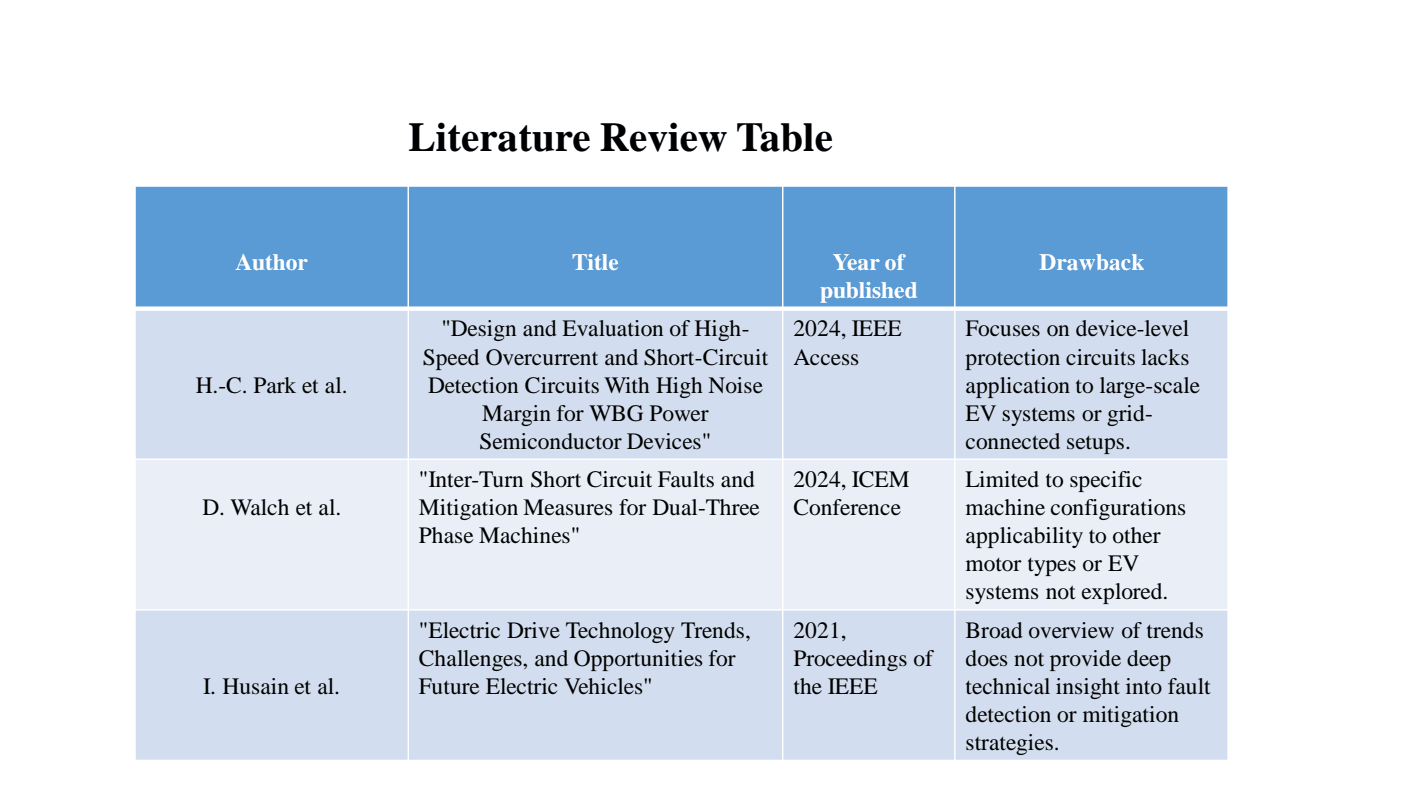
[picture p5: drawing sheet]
<svg xmlns="http://www.w3.org/2000/svg" width="339mm" height="190mm" viewBox="0 0 339 190" stroke-linecap="round" stroke-linejoin="round" font-family="sans-serif">
<defs><g id="words">
<text font-size="9.9" x="98.8" y="36.5">Literature Review Table</text>
<g font-size="5.7" fill="#fff">
<text x="56.9" y="65.2">Author</text>
<text x="138.3" y="65.2">Title</text>
<text x="201.3" y="65.2">Year of</text>
<text x="251.3" y="65.2">Drawback</text>
<text x="198.2" y="72">published</text>
</g>
<g font-size="5.7">
<text x="106.7" y="81.3">&quot;Design and Evaluation of High-</text>
<text x="191.8" y="81.3">2024, IEEE</text>
<text x="233.4" y="81.3">Focuses on device-level</text>
<text x="102.2" y="88.1">Speed Overcurrent and Short-Circuit</text>
<text x="191.8" y="88.1">Access</text>
<text x="233.4" y="88.1">protection circuits lacks</text>
<text x="47.3" y="94.9">H.-C. Park et al.</text>
<text x="103.5" y="94.9">Detection Circuits With High Noise</text>
<text x="233.4" y="94.9">application to large-scale</text>
<text x="116.6" y="101.7">Margin for WBG Power</text>
<text x="233.4" y="101.7">EV systems or grid-</text>
<text x="115.9" y="108.5">Semiconductor Devices&quot;</text>
<text x="233.4" y="108.5">connected setups.</text>
<text x="101.3" y="117.8">&quot;Inter-Turn Short Circuit Faults and</text>
<text x="191.8" y="117.8">2024, ICEM</text>
<text x="233.4" y="117.8">Limited to specific</text>
<text x="48.9" y="124.5">D. Walch et al.</text>
<text x="101.3" y="124.5">Mitigation Measures for Dual-Three</text>
<text x="191.8" y="124.5">Conference</text>
<text x="233.4" y="124.5">machine configurations</text>
<text x="101.3" y="131.3">Phase Machines&quot;</text>
<text x="233.4" y="131.3">applicability to other</text>
<text x="233.4" y="138.1">motor types or EV</text>
<text x="233.4" y="144.9">systems not explored.</text>
<text x="101.3" y="154.2">&quot;Electric Drive Technology Trends,</text>
<text x="191.8" y="154.2">2021,</text>
<text x="233.4" y="154.2">Broad overview of trends</text>
<text x="101.3" y="161">Challenges, and Opportunities for</text>
<text x="191.8" y="161">Proceedings of</text>
<text x="233.4" y="161">does not provide deep</text>
<text x="49.1" y="167.7">I. Husain et al.</text>
<text x="101.3" y="167.7">Future Electric Vehicles&quot;</text>
<text x="191.8" y="167.7">the IEEE</text>
<text x="233.4" y="167.7">technical insight into fault</text>
<text x="233.4" y="174.5">detection or mitigation</text>
<text x="233.4" y="181.3">strategies.</text>
</g>
</g></defs>
<g fill="#5b9bd5">
<path d="M32.6 45h66.1v29.6h-66.1z" fill-rule="evenodd"/>
<path d="M98.7 45h90.5v29.6h-90.5z" fill-rule="evenodd"/>
<path d="M189.2 45h41.6v29.6h-41.6z" fill-rule="evenodd"/>
<path d="M230.8 45h66.1v29.6h-66.1z" fill-rule="evenodd"/>
</g>
<g fill="#d2deef">
<path d="M32.6 74.6h66.1v36.4h-66.1z" fill-rule="evenodd"/>
<path d="M98.7 74.6h90.5v36.4h-90.5z" fill-rule="evenodd"/>
<path d="M189.2 74.6h41.6v36.4h-41.6z" fill-rule="evenodd"/>
<path d="M230.8 74.6h66.1v36.4h-66.1z" fill-rule="evenodd"/>
</g>
<g fill="#eaeff7">
<path d="M32.6 111h66.1v36.4h-66.1z" fill-rule="evenodd"/>
<path d="M98.7 111h90.5v36.4h-90.5z" fill-rule="evenodd"/>
<path d="M189.2 111h41.6v36.4h-41.6z" fill-rule="evenodd"/>
<path d="M230.8 111h66.1v36.4h-66.1z" fill-rule="evenodd"/>
</g>
<g fill="#d2deef">
<path d="M32.6 147.4h66.1v36.4h-66.1z" fill-rule="evenodd"/>
<path d="M98.7 147.4h90.5v36.4h-90.5z" fill-rule="evenodd"/>
<path d="M189.2 147.4h41.6v36.4h-41.6z" fill-rule="evenodd"/>
<path d="M230.8 147.4h66.1v36.4h-66.1z" fill-rule="evenodd"/>
</g>
<path d="M32.5 45h264.5M32.6 44.8v139.2M98.7 44.8v139.2M189.2 44.8v139.2M230.8 44.8v139.2M296.9 44.8v139.2M32.5 111h264.5M32.5 147.4h264.5M32.5 183.8h264.5" fill="none" stroke="#fff" stroke-width=".35"/>
<path d="M32.5 74.6h264.5" fill="none" stroke="#fff" stroke-width="1.1" stroke-linecap="butt"/>
<use href="#words"/>
</svg>
